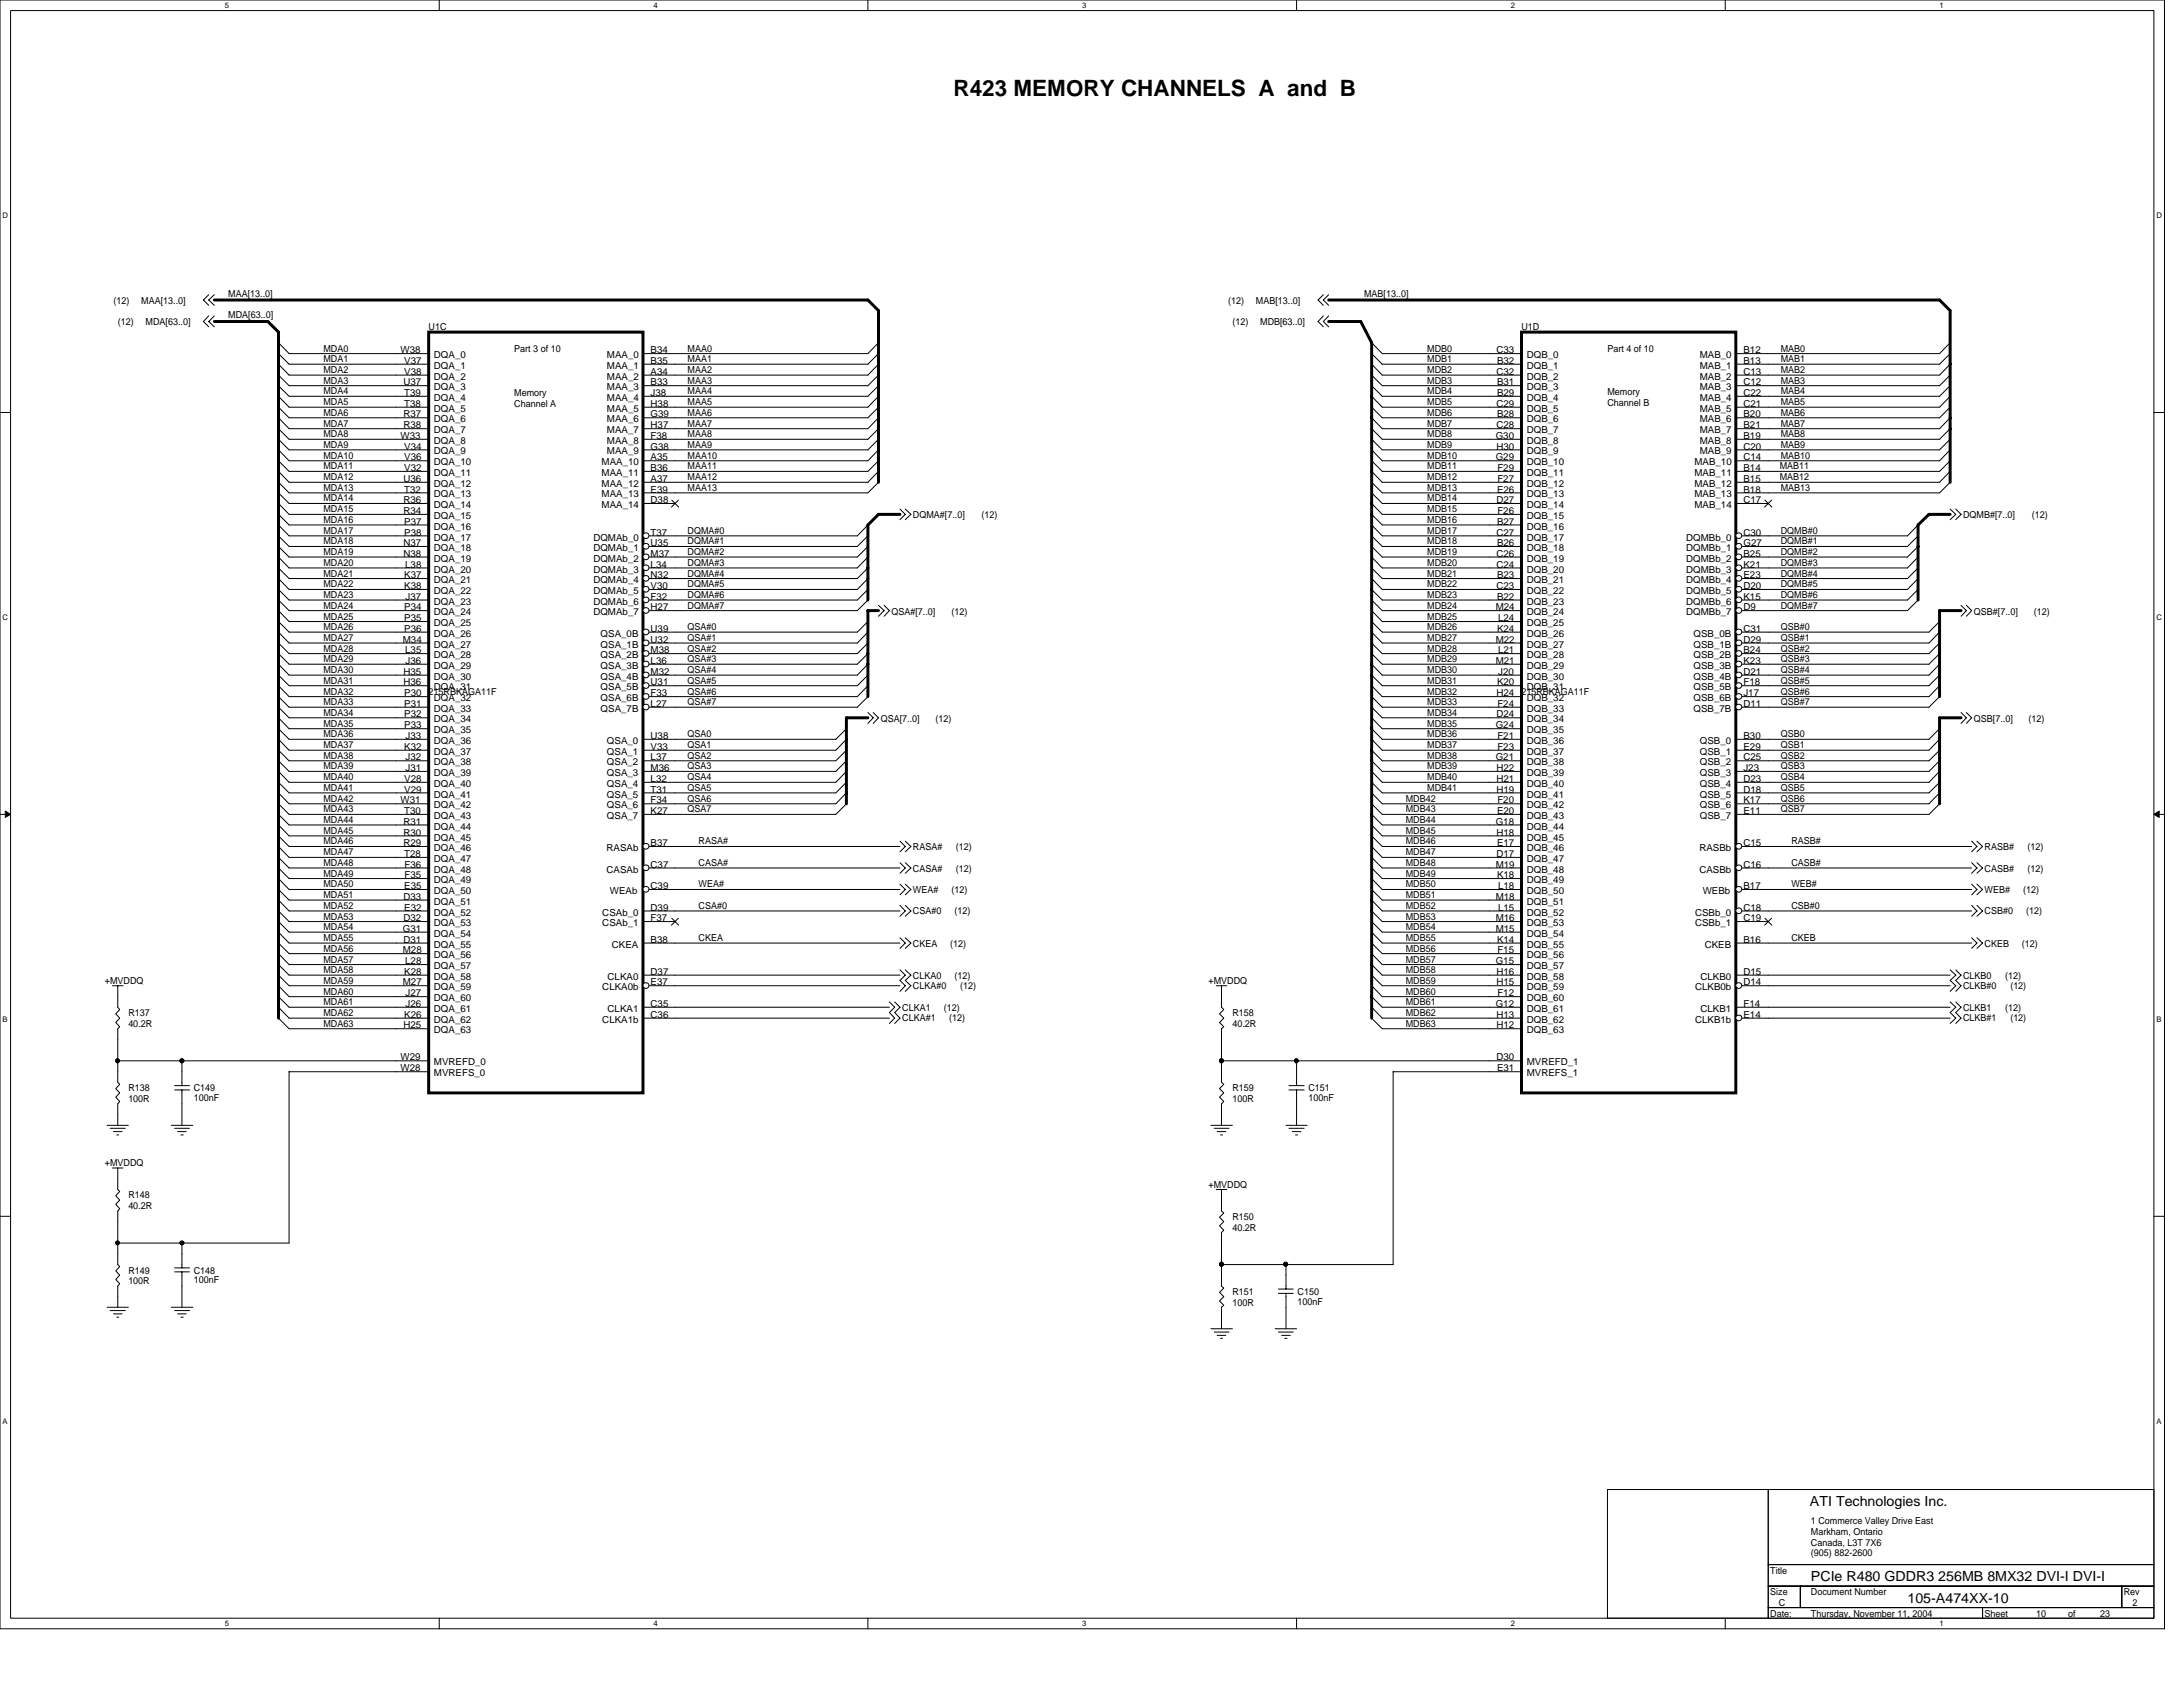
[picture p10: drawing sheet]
<svg xmlns="http://www.w3.org/2000/svg" width="279mm" height="216mm" viewBox="0 0 279 216" stroke-linecap="round" stroke-linejoin="round" font-family="sans-serif">
<defs><g id="words">
<text font-size="2.9" x="122" y="12.2">R423 MEMORY CHANNELS A and B</text>
<g font-size="1.8">
<text x="231.6" y="192.8">ATI Technologies Inc.</text>
<text x="231.8" y="202.4">PCIe R480 GDDR3 256MB 8MX32 DVI-I DVI-I</text>
<text x="244.1" y="205.1">105-A474XX-10</text>
</g>
<g font-size="1.2">
<text x="14.5" y="38.9">(12)</text>
<text x="15.1" y="41.6">(12)</text>
<text x="18.1" y="38.9">MAA[13..0]</text>
<text x="18.6" y="41.6">MDA[63..0]</text>
<text x="29.2" y="40.7">MDA[63..0]</text>
<text x="29.2" y="38">MAA[13..0]</text>
<text x="157.2" y="38.9">(12)</text>
<text x="157.7" y="41.6">(12)</text>
<text x="160.7" y="38.9">MAB[13..0]</text>
<text x="161.3" y="41.6">MDB[63..0]</text>
<text x="174.6" y="38">MAB[13..0]</text>
<text x="41.4" y="45">MDA0</text>
<text x="41.4" y="46.4">MDA1</text>
<text x="41.4" y="47.8">MDA2</text>
<text x="51.3" y="45.2">W38</text>
<text x="51.7" y="46.6">V37</text>
<text x="51.7" y="48">V38</text>
<text x="54.9" y="42.3">U1C</text>
<text x="55.5" y="45.8">DQA_0</text>
<text x="55.5" y="47.2">DQA_1</text>
<text x="65.8" y="45">Part 3 of 10</text>
<text x="77.7" y="47.2">MAA_1</text>
<text x="77.7" y="45.8">MAA_0</text>
<text x="83.3" y="46.6">B35</text>
<text x="83.3" y="48">A34</text>
<text x="83.3" y="45.2">B34</text>
<text x="88" y="47.8">MAA2</text>
<text x="88" y="46.4">MAA1</text>
<text x="88" y="45">MAA0</text>
<text x="182.7" y="46.4">MDB1</text>
<text x="182.7" y="47.8">MDB2</text>
<text x="182.7" y="45">MDB0</text>
<text x="191.5" y="45.2">C33</text>
<text x="191.5" y="48">C32</text>
<text x="191.6" y="46.6">B32</text>
<text x="194.7" y="42.3">U1D</text>
<text x="195.4" y="45.8">DQB_0</text>
<text x="195.4" y="47.2">DQB_1</text>
<text x="205.7" y="45">Part 4 of 10</text>
<text x="217.6" y="47.2">MAB_1</text>
<text x="217.6" y="45.8">MAB_0</text>
<text x="223.1" y="46.6">B13</text>
<text x="223.1" y="48">C13</text>
<text x="223.1" y="45.2">B12</text>
<text x="227.9" y="47.8">MAB2</text>
<text x="227.9" y="45">MAB0</text>
<text x="227.9" y="46.4">MAB1</text>
<text x="41.4" y="51.9">MDA5</text>
<text x="41.4" y="49.1">MDA3</text>
<text x="41.4" y="53.2">MDA6</text>
<text x="41.4" y="50.5">MDA4</text>
<text x="51.6" y="49.3">U37</text>
<text x="51.6" y="53.4">R37</text>
<text x="51.7" y="50.7">T39</text>
<text x="51.7" y="52.1">T38</text>
<text x="55.5" y="48.6">DQA_2</text>
<text x="55.5" y="50">DQA_3</text>
<text x="55.5" y="51.3">DQA_4</text>
<text x="55.5" y="52.7">DQA_5</text>
<text x="65.8" y="50.6">Memory</text>
<text x="65.8" y="52.1">Channel A</text>
<text x="77.7" y="48.6">MAA_2</text>
<text x="77.7" y="50">MAA_3</text>
<text x="77.7" y="51.3">MAA_4</text>
<text x="77.7" y="52.7">MAA_5</text>
<text x="83.3" y="49.3">B33</text>
<text x="83.3" y="50.7">J38</text>
<text x="83.3" y="52.1">H38</text>
<text x="83.3" y="53.4">G39</text>
<text x="88" y="51.9">MAA5</text>
<text x="88" y="49.1">MAA3</text>
<text x="88" y="53.2">MAA6</text>
<text x="88" y="50.5">MAA4</text>
<text x="182.7" y="53.2">MDB6</text>
<text x="182.7" y="51.9">MDB5</text>
<text x="182.7" y="49.1">MDB3</text>
<text x="182.7" y="50.5">MDB4</text>
<text x="191.5" y="52.1">C29</text>
<text x="191.6" y="49.3">B31</text>
<text x="191.6" y="50.7">B29</text>
<text x="191.6" y="53.4">B28</text>
<text x="195.4" y="48.6">DQB_2</text>
<text x="195.4" y="50">DQB_3</text>
<text x="195.4" y="51.3">DQB_4</text>
<text x="195.4" y="52.7">DQB_5</text>
<text x="205.7" y="50.5">Memory</text>
<text x="205.7" y="51.9">Channel B</text>
<text x="217.6" y="48.6">MAB_2</text>
<text x="217.6" y="50">MAB_3</text>
<text x="217.6" y="51.3">MAB_4</text>
<text x="217.6" y="52.7">MAB_5</text>
<text x="223.1" y="49.3">C12</text>
<text x="223.1" y="50.7">C22</text>
<text x="223.1" y="52.1">C21</text>
<text x="223.1" y="53.4">B20</text>
<text x="227.9" y="53.2">MAB6</text>
<text x="227.9" y="49.1">MAB3</text>
<text x="227.9" y="50.5">MAB4</text>
<text x="227.9" y="51.9">MAB5</text>
<text x="41.4" y="56">MDA8</text>
<text x="41.4" y="57.3">MDA9</text>
<text x="41.4" y="58.7">MDA10</text>
<text x="41.4" y="54.6">MDA7</text>
<text x="51.3" y="56.2">W33</text>
<text x="51.6" y="54.8">R38</text>
<text x="51.7" y="57.5">V34</text>
<text x="51.7" y="58.9">V36</text>
<text x="55.5" y="54.1">DQA_6</text>
<text x="55.5" y="55.5">DQA_7</text>
<text x="55.5" y="56.8">DQA_8</text>
<text x="55.5" y="58.2">DQA_9</text>
<text x="55.5" y="59.6">DQA_10</text>
<text x="77" y="59.6">MAA_10</text>
<text x="77.7" y="54.1">MAA_6</text>
<text x="77.7" y="55.5">MAA_7</text>
<text x="77.7" y="56.8">MAA_8</text>
<text x="77.7" y="58.2">MAA_9</text>
<text x="83.3" y="54.8">H37</text>
<text x="83.3" y="56.2">F38</text>
<text x="83.3" y="57.5">G38</text>
<text x="83.3" y="58.9">A35</text>
<text x="88" y="54.6">MAA7</text>
<text x="88" y="58.7">MAA10</text>
<text x="88" y="56">MAA8</text>
<text x="88" y="57.3">MAA9</text>
<text x="182.7" y="58.7">MDB10</text>
<text x="182.7" y="56">MDB8</text>
<text x="182.7" y="57.3">MDB9</text>
<text x="182.7" y="54.6">MDB7</text>
<text x="191.4" y="56.2">G30</text>
<text x="191.4" y="58.9">G29</text>
<text x="191.5" y="54.8">C28</text>
<text x="191.5" y="57.5">H30</text>
<text x="195.4" y="54.1">DQB_6</text>
<text x="195.4" y="55.5">DQB_7</text>
<text x="195.4" y="56.8">DQB_8</text>
<text x="195.4" y="58.2">DQB_9</text>
<text x="195.4" y="59.6">DQB_10</text>
<text x="216.9" y="59.6">MAB_10</text>
<text x="217.6" y="54.1">MAB_6</text>
<text x="217.6" y="55.5">MAB_7</text>
<text x="217.6" y="56.8">MAB_8</text>
<text x="217.6" y="58.2">MAB_9</text>
<text x="223.1" y="58.9">C14</text>
<text x="223.1" y="54.8">B21</text>
<text x="223.1" y="56.2">B19</text>
<text x="223.1" y="57.5">C20</text>
<text x="227.9" y="54.6">MAB7</text>
<text x="227.9" y="58.7">MAB10</text>
<text x="227.9" y="56">MAB8</text>
<text x="227.9" y="57.3">MAB9</text>
<text x="41.4" y="61.5">MDA12</text>
<text x="41.4" y="60.1">MDA11</text>
<text x="41.4" y="64.2">MDA14</text>
<text x="41.4" y="65.6">MDA15</text>
<text x="41.4" y="62.8">MDA13</text>
<text x="51.6" y="61.7">U36</text>
<text x="51.6" y="64.4">R36</text>
<text x="51.6" y="65.8">R34</text>
<text x="51.7" y="60.3">V32</text>
<text x="51.7" y="63">T32</text>
<text x="55.5" y="60.9">DQA_11</text>
<text x="55.5" y="62.3">DQA_12</text>
<text x="55.5" y="63.7">DQA_13</text>
<text x="55.5" y="65">DQA_14</text>
<text x="77" y="60.9">MAA_11</text>
<text x="77" y="62.3">MAA_12</text>
<text x="77" y="63.7">MAA_13</text>
<text x="77" y="65">MAA_14</text>
<text x="83.3" y="60.3">B36</text>
<text x="83.3" y="61.7">A37</text>
<text x="83.3" y="63">E39</text>
<text x="83.3" y="64.4">D38</text>
<text x="88" y="61.5">MAA12</text>
<text x="88" y="60.1">MAA11</text>
<text x="88" y="62.8">MAA13</text>
<text x="182.7" y="60.1">MDB11</text>
<text x="182.7" y="65.6">MDB15</text>
<text x="182.7" y="61.5">MDB12</text>
<text x="182.7" y="64.2">MDB14</text>
<text x="182.7" y="62.8">MDB13</text>
<text x="191.5" y="64.4">D27</text>
<text x="191.6" y="63">E26</text>
<text x="191.6" y="60.3">F29</text>
<text x="191.6" y="61.7">F27</text>
<text x="191.6" y="65.8">F26</text>
<text x="195.4" y="60.9">DQB_11</text>
<text x="195.4" y="62.3">DQB_12</text>
<text x="195.4" y="63.7">DQB_13</text>
<text x="195.4" y="65">DQB_14</text>
<text x="216.9" y="60.9">MAB_11</text>
<text x="216.9" y="62.3">MAB_12</text>
<text x="216.9" y="63.7">MAB_13</text>
<text x="216.9" y="65">MAB_14</text>
<text x="223.1" y="60.3">B14</text>
<text x="223.1" y="61.7">B15</text>
<text x="223.1" y="63">B18</text>
<text x="223.1" y="64.4">C17</text>
<text x="227.8" y="61.5">MAB12</text>
<text x="227.8" y="60.1">MAB11</text>
<text x="227.9" y="62.8">MAB13</text>
<text x="41.4" y="68.3">MDA17</text>
<text x="41.4" y="71">MDA19</text>
<text x="41.4" y="66.9">MDA16</text>
<text x="41.4" y="69.7">MDA18</text>
<text x="51.6" y="69.9">N37</text>
<text x="51.6" y="71.2">N38</text>
<text x="51.7" y="67.1">P37</text>
<text x="51.7" y="68.5">P38</text>
<text x="55.5" y="66.4">DQA_15</text>
<text x="55.5" y="67.8">DQA_16</text>
<text x="55.5" y="69.2">DQA_17</text>
<text x="55.5" y="70.5">DQA_18</text>
<text x="55.5" y="71.9">DQA_19</text>
<text x="75.9" y="69.2">DQMAb_0</text>
<text x="75.9" y="70.5">DQMAb_1</text>
<text x="75.9" y="71.9">DQMAb_2</text>
<text x="83.3" y="68.5">T37</text>
<text x="83.3" y="69.9">U35</text>
<text x="83.3" y="71.2">M37</text>
<text x="88" y="69.7">DQMA#1</text>
<text x="88" y="68.3">DQMA#0</text>
<text x="88" y="71">DQMA#2</text>
<text x="116.8" y="66.3">DQMA#[7..0]</text>
<text x="125.6" y="66.3">(12)</text>
<text x="182.7" y="66.9">MDB16</text>
<text x="182.7" y="69.7">MDB18</text>
<text x="182.7" y="68.3">MDB17</text>
<text x="182.7" y="71">MDB19</text>
<text x="191.5" y="68.5">C27</text>
<text x="191.5" y="71.2">C26</text>
<text x="191.6" y="67.1">B27</text>
<text x="191.6" y="69.9">B26</text>
<text x="195.4" y="66.4">DQB_15</text>
<text x="195.4" y="67.8">DQB_16</text>
<text x="195.4" y="69.2">DQB_17</text>
<text x="195.4" y="70.5">DQB_18</text>
<text x="195.4" y="71.9">DQB_19</text>
<text x="215.8" y="69.2">DQMBb_0</text>
<text x="215.8" y="70.5">DQMBb_1</text>
<text x="215.8" y="71.9">DQMBb_2</text>
<text x="223.1" y="68.5">C30</text>
<text x="223.1" y="69.9">G27</text>
<text x="223.1" y="71.2">B25</text>
<text x="227.9" y="71">DQMB#2</text>
<text x="227.9" y="68.3">DQMB#0</text>
<text x="227.9" y="69.7">DQMB#1</text>
<text x="251.2" y="66.3">DQMB#[7..0]</text>
<text x="260.1" y="66.3">(12)</text>
<text x="41.4" y="73.8">MDA21</text>
<text x="41.4" y="72.4">MDA20</text>
<text x="41.4" y="75.2">MDA22</text>
<text x="41.4" y="77.9">MDA24</text>
<text x="41.4" y="76.5">MDA23</text>
<text x="51.7" y="74">K37</text>
<text x="51.7" y="75.4">K38</text>
<text x="51.9" y="72.6">L38</text>
<text x="51.9" y="76.8">J37</text>
<text x="55.5" y="73.3">DQA_20</text>
<text x="55.5" y="74.6">DQA_21</text>
<text x="55.5" y="76">DQA_22</text>
<text x="55.5" y="77.4">DQA_23</text>
<text x="75.9" y="73.3">DQMAb_3</text>
<text x="75.9" y="74.6">DQMAb_4</text>
<text x="75.9" y="76">DQMAb_5</text>
<text x="75.9" y="77.4">DQMAb_6</text>
<text x="83.3" y="72.6">L34</text>
<text x="83.3" y="74">N32</text>
<text x="83.3" y="75.4">V30</text>
<text x="83.3" y="76.8">F32</text>
<text x="88" y="72.4">DQMA#3</text>
<text x="88" y="76.5">DQMA#6</text>
<text x="88" y="73.8">DQMA#4</text>
<text x="88" y="77.9">DQMA#7</text>
<text x="88" y="75.2">DQMA#5</text>
<text x="182.7" y="76.5">MDB23</text>
<text x="182.7" y="73.8">MDB21</text>
<text x="182.7" y="75.2">MDB22</text>
<text x="182.7" y="77.9">MDB24</text>
<text x="182.7" y="72.4">MDB20</text>
<text x="191.5" y="72.6">C24</text>
<text x="191.5" y="75.4">C23</text>
<text x="191.6" y="74">B23</text>
<text x="191.6" y="76.8">B22</text>
<text x="195.4" y="73.3">DQB_20</text>
<text x="195.4" y="74.6">DQB_21</text>
<text x="195.4" y="76">DQB_22</text>
<text x="195.4" y="77.4">DQB_23</text>
<text x="215.8" y="73.3">DQMBb_3</text>
<text x="215.8" y="74.6">DQMBb_4</text>
<text x="215.8" y="76">DQMBb_5</text>
<text x="215.8" y="77.4">DQMBb_6</text>
<text x="223.1" y="72.6">K21</text>
<text x="223.1" y="74">E23</text>
<text x="223.1" y="75.4">D20</text>
<text x="223.1" y="76.8">K15</text>
<text x="227.9" y="77.9">DQMB#7</text>
<text x="227.9" y="76.5">DQMB#6</text>
<text x="227.9" y="75.2">DQMB#5</text>
<text x="227.9" y="72.4">DQMB#3</text>
<text x="227.9" y="73.8">DQMB#4</text>
<text x="41.4" y="80.6">MDA26</text>
<text x="41.4" y="83.4">MDA28</text>
<text x="41.4" y="79.3">MDA25</text>
<text x="41.4" y="82">MDA27</text>
<text x="51.6" y="82.3">M34</text>
<text x="51.7" y="78.1">P34</text>
<text x="51.7" y="79.5">P35</text>
<text x="51.7" y="80.9">P36</text>
<text x="51.9" y="83.6">L35</text>
<text x="55.5" y="78.7">DQA_24</text>
<text x="55.5" y="80.1">DQA_25</text>
<text x="55.5" y="81.5">DQA_26</text>
<text x="55.5" y="82.9">DQA_27</text>
<text x="75.9" y="78.7">DQMAb_7</text>
<text x="76.9" y="81.5">QSA_0B</text>
<text x="76.9" y="82.9">QSA_1B</text>
<text x="83.3" y="80.9">U39</text>
<text x="83.3" y="82.3">U32</text>
<text x="83.3" y="83.6">M38</text>
<text x="83.3" y="78.1">H27</text>
<text x="88" y="80.6">QSA#0</text>
<text x="88" y="82">QSA#1</text>
<text x="88" y="83.4">QSA#2</text>
<text x="114.1" y="78.7">QSA#[7..0]</text>
<text x="121.8" y="78.7">(12)</text>
<text x="182.7" y="79.3">MDB25</text>
<text x="182.7" y="82">MDB27</text>
<text x="182.7" y="80.6">MDB26</text>
<text x="182.7" y="83.4">MDB28</text>
<text x="191.4" y="78.1">M24</text>
<text x="191.4" y="82.3">M22</text>
<text x="191.6" y="80.9">K24</text>
<text x="191.7" y="79.5">L24</text>
<text x="191.7" y="83.6">L21</text>
<text x="195.4" y="78.7">DQB_24</text>
<text x="195.4" y="80.1">DQB_25</text>
<text x="195.4" y="81.5">DQB_26</text>
<text x="195.4" y="82.9">DQB_27</text>
<text x="215.8" y="78.7">DQMBb_7</text>
<text x="216.7" y="81.5">QSB_0B</text>
<text x="216.7" y="82.9">QSB_1B</text>
<text x="223.1" y="80.9">C31</text>
<text x="223.1" y="82.3">D29</text>
<text x="223.1" y="83.6">B24</text>
<text x="223.1" y="78.1">D9</text>
<text x="227.9" y="80.6">QSB#0</text>
<text x="227.9" y="82">QSB#1</text>
<text x="227.9" y="83.4">QSB#2</text>
<text x="252.6" y="78.7">QSB#[7..0]</text>
<text x="260.3" y="78.7">(12)</text>
<text x="41.4" y="84.8">MDA29</text>
<text x="41.4" y="86.1">MDA30</text>
<text x="41.4" y="87.5">MDA31</text>
<text x="41.4" y="88.9">MDA32</text>
<text x="51.6" y="86.4">H35</text>
<text x="51.6" y="87.7">H36</text>
<text x="51.7" y="89.1">P30</text>
<text x="51.9" y="85">J36</text>
<text x="54.9" y="88.9">215RBKAGA11F</text>
<text x="55.5" y="84.2">DQA_28</text>
<text x="55.5" y="85.6">DQA_29</text>
<text x="55.5" y="87">DQA_30</text>
<text x="55.5" y="88.3">DQA_31</text>
<text x="55.5" y="89.7">DQA_32</text>
<text x="76.9" y="84.2">QSA_2B</text>
<text x="76.9" y="85.6">QSA_3B</text>
<text x="76.9" y="87">QSA_4B</text>
<text x="76.9" y="88.3">QSA_5B</text>
<text x="76.9" y="89.7">QSA_6B</text>
<text x="83.3" y="85">L36</text>
<text x="83.3" y="86.4">M32</text>
<text x="83.3" y="87.7">U31</text>
<text x="83.3" y="89.1">F33</text>
<text x="88" y="86.1">QSA#4</text>
<text x="88" y="87.5">QSA#5</text>
<text x="88" y="88.9">QSA#6</text>
<text x="88" y="84.8">QSA#3</text>
<text x="182.7" y="84.8">MDB29</text>
<text x="182.7" y="87.5">MDB31</text>
<text x="182.7" y="88.9">MDB32</text>
<text x="182.7" y="86.1">MDB30</text>
<text x="191.4" y="85">M21</text>
<text x="191.5" y="89.1">H24</text>
<text x="191.6" y="87.7">K20</text>
<text x="191.8" y="86.4">J20</text>
<text x="194.7" y="88.9">215RBKAGA11F</text>
<text x="195.4" y="84.2">DQB_28</text>
<text x="195.4" y="85.6">DQB_29</text>
<text x="195.4" y="87">DQB_30</text>
<text x="195.4" y="88.3">DQB_31</text>
<text x="195.4" y="89.7">DQB_32</text>
<text x="216.7" y="84.2">QSB_2B</text>
<text x="216.7" y="85.6">QSB_3B</text>
<text x="216.7" y="87">QSB_4B</text>
<text x="216.7" y="88.3">QSB_5B</text>
<text x="216.7" y="89.7">QSB_6B</text>
<text x="223.1" y="85">K23</text>
<text x="223.1" y="86.4">D21</text>
<text x="223.1" y="87.7">F18</text>
<text x="223.1" y="89.1">J17</text>
<text x="227.9" y="84.8">QSB#3</text>
<text x="227.9" y="86.1">QSB#4</text>
<text x="227.9" y="87.5">QSB#5</text>
<text x="227.9" y="88.9">QSB#6</text>
<text x="41.4" y="93">MDA35</text>
<text x="41.4" y="94.4">MDA36</text>
<text x="41.4" y="90.3">MDA33</text>
<text x="41.4" y="95.8">MDA37</text>
<text x="41.4" y="91.6">MDA34</text>
<text x="51.7" y="90.5">P31</text>
<text x="51.7" y="91.8">P32</text>
<text x="51.7" y="93.2">P33</text>
<text x="51.7" y="96">K32</text>
<text x="51.9" y="94.6">J33</text>
<text x="55.5" y="91.1">DQA_33</text>
<text x="55.5" y="92.5">DQA_34</text>
<text x="55.5" y="93.9">DQA_35</text>
<text x="55.5" y="95.2">DQA_36</text>
<text x="76.9" y="91.1">QSA_7B</text>
<text x="77.7" y="95.2">QSA_0</text>
<text x="83.3" y="96">V33</text>
<text x="83.3" y="90.5">L27</text>
<text x="83.3" y="94.6">U38</text>
<text x="88" y="94.4">QSA0</text>
<text x="88" y="95.8">QSA1</text>
<text x="88" y="90.3">QSA#7</text>
<text x="112.7" y="92.5">QSA[7..0]</text>
<text x="119.7" y="92.5">(12)</text>
<text x="182.7" y="93">MDB35</text>
<text x="182.7" y="95.8">MDB37</text>
<text x="182.7" y="94.4">MDB36</text>
<text x="182.7" y="91.6">MDB34</text>
<text x="182.7" y="90.3">MDB33</text>
<text x="191.4" y="93.2">G24</text>
<text x="191.5" y="91.8">D24</text>
<text x="191.6" y="90.5">F24</text>
<text x="191.6" y="94.6">F21</text>
<text x="191.6" y="96">F23</text>
<text x="195.4" y="91.1">DQB_33</text>
<text x="195.4" y="92.5">DQB_34</text>
<text x="195.4" y="93.9">DQB_35</text>
<text x="195.4" y="95.2">DQB_36</text>
<text x="216.7" y="91.1">QSB_7B</text>
<text x="217.6" y="95.2">QSB_0</text>
<text x="223.1" y="94.6">B30</text>
<text x="223.1" y="96">E29</text>
<text x="223.1" y="90.5">D11</text>
<text x="227.9" y="94.4">QSB0</text>
<text x="227.9" y="95.8">QSB1</text>
<text x="227.9" y="90.3">QSB#7</text>
<text x="252.6" y="92.5">QSB[7..0]</text>
<text x="259.6" y="92.5">(12)</text>
<text x="41.4" y="98.5">MDA39</text>
<text x="41.4" y="97.1">MDA38</text>
<text x="41.4" y="101.2">MDA41</text>
<text x="41.4" y="99.9">MDA40</text>
<text x="51.7" y="100.1">V28</text>
<text x="51.7" y="101.4">V29</text>
<text x="51.9" y="97.3">J32</text>
<text x="51.9" y="98.7">J31</text>
<text x="55.5" y="96.6">DQA_37</text>
<text x="55.5" y="98">DQA_38</text>
<text x="55.5" y="99.3">DQA_39</text>
<text x="55.5" y="100.7">DQA_40</text>
<text x="77.7" y="96.6">QSA_1</text>
<text x="77.7" y="98">QSA_2</text>
<text x="77.7" y="99.3">QSA_3</text>
<text x="77.7" y="100.7">QSA_4</text>
<text x="83.3" y="97.3">L37</text>
<text x="83.3" y="98.7">M36</text>
<text x="83.3" y="100.1">L32</text>
<text x="83.3" y="101.4">T31</text>
<text x="88" y="97.1">QSA2</text>
<text x="88" y="98.5">QSA3</text>
<text x="88" y="99.9">QSA4</text>
<text x="88" y="101.2">QSA5</text>
<text x="182.7" y="97.1">MDB38</text>
<text x="182.7" y="101.2">MDB41</text>
<text x="182.7" y="98.5">MDB39</text>
<text x="182.7" y="99.9">MDB40</text>
<text x="191.4" y="97.3">G21</text>
<text x="191.5" y="98.7">H22</text>
<text x="191.5" y="100.1">H21</text>
<text x="191.5" y="101.4">H19</text>
<text x="195.4" y="96.6">DQB_37</text>
<text x="195.4" y="98">DQB_38</text>
<text x="195.4" y="99.3">DQB_39</text>
<text x="195.4" y="100.7">DQB_40</text>
<text x="217.6" y="96.6">QSB_1</text>
<text x="217.6" y="98">QSB_2</text>
<text x="217.6" y="99.3">QSB_3</text>
<text x="217.6" y="100.7">QSB_4</text>
<text x="223.1" y="97.3">C25</text>
<text x="223.1" y="98.7">J23</text>
<text x="223.1" y="100.1">D23</text>
<text x="223.1" y="101.4">D18</text>
<text x="227.9" y="97.1">QSB2</text>
<text x="227.9" y="98.5">QSB3</text>
<text x="227.9" y="99.9">QSB4</text>
<text x="227.9" y="101.2">QSB5</text>
<text x="41.4" y="104">MDA43</text>
<text x="41.4" y="102.6">MDA42</text>
<text x="41.4" y="105.3">MDA44</text>
<text x="41.4" y="106.7">MDA45</text>
<text x="51.3" y="102.8">W31</text>
<text x="51.6" y="105.5">R31</text>
<text x="51.6" y="106.9">R30</text>
<text x="51.7" y="104.2">T30</text>
<text x="55.5" y="102.1">DQA_41</text>
<text x="55.5" y="103.5">DQA_42</text>
<text x="55.5" y="104.8">DQA_43</text>
<text x="55.5" y="106.2">DQA_44</text>
<text x="55.5" y="107.6">DQA_45</text>
<text x="77.7" y="102.1">QSA_5</text>
<text x="77.7" y="103.5">QSA_6</text>
<text x="77.7" y="104.8">QSA_7</text>
<text x="83.3" y="102.8">F34</text>
<text x="83.3" y="104.2">K27</text>
<text x="88" y="102.6">QSA6</text>
<text x="88" y="104">QSA7</text>
<text x="179.9" y="105.3">MDB44</text>
<text x="179.9" y="106.7">MDB45</text>
<text x="179.9" y="104">MDB43</text>
<text x="179.9" y="102.6">MDB42</text>
<text x="191.4" y="105.5">G18</text>
<text x="191.5" y="106.9">H18</text>
<text x="191.6" y="104.2">E20</text>
<text x="191.6" y="102.8">F20</text>
<text x="195.4" y="102.1">DQB_41</text>
<text x="195.4" y="103.5">DQB_42</text>
<text x="195.4" y="104.8">DQB_43</text>
<text x="195.4" y="106.2">DQB_44</text>
<text x="195.4" y="107.6">DQB_45</text>
<text x="217.6" y="102.1">QSB_5</text>
<text x="217.6" y="103.5">QSB_6</text>
<text x="217.6" y="104.8">QSB_7</text>
<text x="223.1" y="102.8">K17</text>
<text x="223.1" y="104.2">E11</text>
<text x="227.9" y="102.6">QSB6</text>
<text x="227.9" y="104">QSB7</text>
<text x="41.4" y="109.5">MDA47</text>
<text x="41.4" y="108.1">MDA46</text>
<text x="41.4" y="113.6">MDA50</text>
<text x="41.4" y="112.2">MDA49</text>
<text x="41.4" y="110.8">MDA48</text>
<text x="51.6" y="108.3">R29</text>
<text x="51.7" y="109.7">T28</text>
<text x="51.7" y="113.8">E35</text>
<text x="51.8" y="111">F36</text>
<text x="51.8" y="112.4">F35</text>
<text x="55.5" y="108.9">DQA_46</text>
<text x="55.5" y="110.3">DQA_47</text>
<text x="55.5" y="111.7">DQA_48</text>
<text x="55.5" y="113">DQA_49</text>
<text x="77.6" y="108.9">RASAb</text>
<text x="77.6" y="111.7">CASAb</text>
<text x="83.3" y="113.8">C39</text>
<text x="83.3" y="108.3">B37</text>
<text x="83.3" y="111">C37</text>
<text x="89.4" y="110.8">CASA#</text>
<text x="89.4" y="108.1">RASA#</text>
<text x="89.4" y="113.6">WEA#</text>
<text x="116.8" y="111.5">CASA#</text>
<text x="116.8" y="108.8">RASA#</text>
<text x="122.3" y="111.5">(12)</text>
<text x="122.3" y="108.8">(12)</text>
<text x="179.9" y="113.6">MDB50</text>
<text x="179.9" y="108.1">MDB46</text>
<text x="179.9" y="110.8">MDB48</text>
<text x="179.9" y="112.2">MDB49</text>
<text x="179.9" y="109.5">MDB47</text>
<text x="191.4" y="111">M19</text>
<text x="191.5" y="109.7">D17</text>
<text x="191.6" y="108.3">E17</text>
<text x="191.6" y="112.4">K18</text>
<text x="191.7" y="113.8">L18</text>
<text x="195.4" y="108.9">DQB_46</text>
<text x="195.4" y="110.3">DQB_47</text>
<text x="195.4" y="111.7">DQB_48</text>
<text x="195.4" y="113">DQB_49</text>
<text x="217.5" y="108.9">RASBb</text>
<text x="217.5" y="111.7">CASBb</text>
<text x="223.1" y="113.8">B17</text>
<text x="223.1" y="108.3">C15</text>
<text x="223.1" y="111">C16</text>
<text x="229.3" y="108.1">RASB#</text>
<text x="229.3" y="110.8">CASB#</text>
<text x="229.3" y="113.6">WEB#</text>
<text x="254" y="111.5">CASB#</text>
<text x="254" y="108.8">RASB#</text>
<text x="259.5" y="111.5">(12)</text>
<text x="259.5" y="108.8">(12)</text>
<text x="41.4" y="119">MDA54</text>
<text x="41.4" y="117.7">MDA53</text>
<text x="41.4" y="116.3">MDA52</text>
<text x="41.4" y="114.9">MDA51</text>
<text x="51.6" y="119.3">G31</text>
<text x="51.6" y="115.1">D33</text>
<text x="51.6" y="117.9">D32</text>
<text x="51.7" y="116.5">E32</text>
<text x="55.5" y="114.4">DQA_50</text>
<text x="55.5" y="115.8">DQA_51</text>
<text x="55.5" y="117.2">DQA_52</text>
<text x="55.5" y="118.5">DQA_53</text>
<text x="55.5" y="119.9">DQA_54</text>
<text x="77.1" y="117.2">CSAb_0</text>
<text x="77.1" y="118.5">CSAb_1</text>
<text x="78.1" y="114.4">WEAb</text>
<text x="83.3" y="116.5">D39</text>
<text x="83.3" y="117.9">F37</text>
<text x="89.4" y="116.3">CSA#0</text>
<text x="116.8" y="114.3">WEA#</text>
<text x="116.8" y="117">CSA#0</text>
<text x="121.8" y="114.3">(12)</text>
<text x="122.2" y="117">(12)</text>
<text x="179.9" y="116.3">MDB52</text>
<text x="179.9" y="119">MDB54</text>
<text x="179.9" y="117.7">MDB53</text>
<text x="179.9" y="114.9">MDB51</text>
<text x="191.4" y="115.1">M18</text>
<text x="191.4" y="117.9">M16</text>
<text x="191.4" y="119.3">M15</text>
<text x="191.7" y="116.5">L15</text>
<text x="195.4" y="114.4">DQB_50</text>
<text x="195.4" y="115.8">DQB_51</text>
<text x="195.4" y="117.2">DQB_52</text>
<text x="195.4" y="118.5">DQB_53</text>
<text x="195.4" y="119.9">DQB_54</text>
<text x="217" y="117.2">CSBb_0</text>
<text x="217" y="118.5">CSBb_1</text>
<text x="217.9" y="114.4">WEBb</text>
<text x="223.1" y="116.5">C18</text>
<text x="223.1" y="117.9">C19</text>
<text x="229.3" y="116.3">CSB#0</text>
<text x="254" y="117">CSB#0</text>
<text x="254" y="114.3">WEB#</text>
<text x="259" y="114.3">(12)</text>
<text x="259.3" y="117">(12)</text>
<text x="13.4" y="125.9">+MVDDQ</text>
<text x="41.4" y="120.4">MDA55</text>
<text x="41.4" y="123.2">MDA57</text>
<text x="41.4" y="125.9">MDA59</text>
<text x="41.4" y="121.8">MDA56</text>
<text x="41.4" y="124.5">MDA58</text>
<text x="51.6" y="122">M28</text>
<text x="51.6" y="120.7">D31</text>
<text x="51.7" y="124.8">K28</text>
<text x="51.9" y="123.4">L28</text>
<text x="55.5" y="121.3">DQA_55</text>
<text x="55.5" y="122.6">DQA_56</text>
<text x="55.5" y="124">DQA_57</text>
<text x="55.5" y="125.4">DQA_58</text>
<text x="77.8" y="125.4">CLKA0</text>
<text x="78.3" y="121.3">CKEA</text>
<text x="83.3" y="124.8">D37</text>
<text x="83.3" y="120.7">B38</text>
<text x="89.4" y="120.4">CKEA</text>
<text x="116.8" y="125.3">CLKA0</text>
<text x="116.8" y="121.2">CKEA</text>
<text x="121.6" y="121.2">(12)</text>
<text x="122.2" y="125.3">(12)</text>
<text x="154.7" y="125.9">+MVDDQ</text>
<text x="179.9" y="123.2">MDB57</text>
<text x="179.9" y="124.5">MDB58</text>
<text x="179.9" y="120.4">MDB55</text>
<text x="179.9" y="125.9">MDB59</text>
<text x="179.9" y="121.8">MDB56</text>
<text x="191.4" y="123.4">G15</text>
<text x="191.5" y="124.8">H16</text>
<text x="191.6" y="120.7">K14</text>
<text x="191.6" y="122">F15</text>
<text x="195.4" y="121.3">DQB_55</text>
<text x="195.4" y="122.6">DQB_56</text>
<text x="195.4" y="124">DQB_57</text>
<text x="195.4" y="125.4">DQB_58</text>
<text x="217.6" y="125.4">CLKB0</text>
<text x="218.2" y="121.3">CKEB</text>
<text x="223.1" y="124.8">D15</text>
<text x="223.1" y="120.7">B16</text>
<text x="229.3" y="120.4">CKEB</text>
<text x="251.2" y="125.3">CLKB0</text>
<text x="254" y="121.2">CKEB</text>
<text x="256.6" y="125.3">(12)</text>
<text x="258.8" y="121.2">(12)</text>
<text x="16.4" y="130">R137</text>
<text x="16.4" y="131.4">40.2R</text>
<text x="41.4" y="128.7">MDA61</text>
<text x="41.4" y="127.3">MDA60</text>
<text x="41.4" y="131.4">MDA63</text>
<text x="41.4" y="130">MDA62</text>
<text x="51.6" y="126.1">M27</text>
<text x="51.6" y="131.6">H25</text>
<text x="51.7" y="130.3">K26</text>
<text x="51.9" y="127.5">J27</text>
<text x="51.9" y="128.9">J26</text>
<text x="55.5" y="126.7">DQA_59</text>
<text x="55.5" y="128.1">DQA_60</text>
<text x="55.5" y="129.5">DQA_61</text>
<text x="55.5" y="130.9">DQA_62</text>
<text x="77.1" y="126.7">CLKA0b</text>
<text x="77.1" y="130.9">CLKA1b</text>
<text x="77.8" y="129.5">CLKA1</text>
<text x="83.3" y="126.1">E37</text>
<text x="83.3" y="128.9">C35</text>
<text x="83.3" y="130.3">C36</text>
<text x="115.5" y="130.7">CLKA#1</text>
<text x="115.5" y="129.4">CLKA1</text>
<text x="116.8" y="126.6">CLKA#0</text>
<text x="120.8" y="129.4">(12)</text>
<text x="121.5" y="130.7">(12)</text>
<text x="122.9" y="126.6">(12)</text>
<text x="157.7" y="130">R158</text>
<text x="157.7" y="131.4">40.2R</text>
<text x="179.9" y="131.4">MDB63</text>
<text x="179.9" y="127.3">MDB60</text>
<text x="179.9" y="130">MDB62</text>
<text x="179.9" y="128.7">MDB61</text>
<text x="191.4" y="128.9">G12</text>
<text x="191.5" y="126.1">H15</text>
<text x="191.5" y="130.3">H13</text>
<text x="191.5" y="131.6">H12</text>
<text x="191.6" y="127.5">F12</text>
<text x="195.4" y="126.7">DQB_59</text>
<text x="195.4" y="128.1">DQB_60</text>
<text x="195.4" y="129.5">DQB_61</text>
<text x="195.4" y="130.9">DQB_62</text>
<text x="217" y="130.9">CLKB1b</text>
<text x="217" y="126.7">CLKB0b</text>
<text x="217.6" y="129.5">CLKB1</text>
<text x="223.1" y="130.3">E14</text>
<text x="223.1" y="126.1">D14</text>
<text x="223.1" y="128.9">F14</text>
<text x="251.2" y="129.4">CLKB1</text>
<text x="251.2" y="130.7">CLKB#1</text>
<text x="251.2" y="126.6">CLKB#0</text>
<text x="256.6" y="129.4">(12)</text>
<text x="257.3" y="130.7">(12)</text>
<text x="257.3" y="126.6">(12)</text>
<text x="51.3" y="135.7">W29</text>
<text x="51.3" y="137.1">W28</text>
<text x="55.5" y="132.2">DQA_63</text>
<text x="55.5" y="136.4">MVREFD_0</text>
<text x="55.5" y="137.8">MVREFS_0</text>
<text x="191.5" y="135.7">D30</text>
<text x="191.6" y="137.1">E31</text>
<text x="195.4" y="132.2">DQB_63</text>
<text x="195.4" y="136.4">MVREFD_1</text>
<text x="195.4" y="137.8">MVREFS_1</text>
<text x="16.4" y="139.7">R138</text>
<text x="16.4" y="141">100R</text>
<text x="24.8" y="139.7">C149</text>
<text x="24.8" y="140.9">100nF</text>
<text x="157.7" y="139.7">R159</text>
<text x="157.7" y="141">100R</text>
<text x="167.5" y="139.7">C151</text>
<text x="167.5" y="140.9">100nF</text>
<text x="13.4" y="149.3">+MVDDQ</text>
<text x="16.4" y="153.4">R148</text>
<text x="16.4" y="154.7">40.2R</text>
<text x="154.7" y="152">+MVDDQ</text>
<text x="157.7" y="156.1">R150</text>
<text x="157.7" y="157.5">40.2R</text>
<text x="16.4" y="163">R149</text>
<text x="16.4" y="164.3">100R</text>
<text x="24.8" y="163">C148</text>
<text x="24.8" y="164.2">100nF</text>
<text x="157.7" y="165.7">R151</text>
<text x="157.7" y="167.1">100R</text>
<text x="166.1" y="165.7">C150</text>
<text x="166.1" y="167">100nF</text>
<text x="231.8" y="195.1">1 Commerce Valley Drive East</text>
<text x="231.8" y="196.4">Markham, Ontario</text>
<text x="231.8" y="197.8">Canada, L3T 7X6</text>
<text x="226.6" y="201.4">Title</text>
<text x="231.8" y="199.2">(905) 882-2600</text>
<text x="226.6" y="204.1">Size</text>
<text x="226.6" y="206.9">Date:</text>
<text x="227.7" y="205.5">C</text>
<text x="231.8" y="204.1">Document Number</text>
<text x="231.8" y="206.9">Thursday, November 11, 2004</text>
<text x="254" y="206.9">Sheet</text>
<text x="260.6" y="206.9">10</text>
<text x="264.7" y="206.9">of</text>
<text x="268.8" y="206.9">23</text>
<text x="271.8" y="204.1">Rev</text>
<text x="272.9" y="205.5">2</text>
</g>
<g font-size="1">
<text x="28.8" y="1">5</text>
<text x="83.7" y="1">4</text>
<text x="138.5" y="1">3</text>
<text x="193.4" y="1">2</text>
<text x="248.2" y="1">1</text>
<text x=".3" y="27.9">D</text>
<text x="276" y="27.9">D</text>
<text x=".3" y="79.4">C</text>
<text x="276" y="79.4">C</text>
<text x=".3" y="130.8">B</text>
<text x="276" y="130.8">B</text>
<text x=".3" y="182.2">A</text>
<text x="276" y="182.2">A</text>
<text x="28.8" y="208.1">5</text>
<text x="83.7" y="208.1">4</text>
<text x="138.5" y="208.1">3</text>
<text x="193.4" y="208.1">2</text>
<text x="248.2" y="208.1">1</text>
</g>
</g></defs>
<path d="M0 0h277v208.4h-277zM1.4 1.4h274.3v205.7h-274.3z" fill="none" stroke="#000" stroke-width=".13"/>
<g fill="#fff">
<path d="M28.8 .1h.5v1.1h-.5z"/>
<path d="M28.8 207.2h.5v1.1h-.5z"/>
</g>
<path d="M56.2 0v1.4M56.2 207.1v1.3" fill="none" stroke="#000" stroke-width=".13"/>
<g fill="#fff">
<path d="M83.7 .1h.5v1.1h-.5z"/>
<path d="M83.7 207.2h.5v1.1h-.5z"/>
</g>
<path d="M111.1 0v1.4M111.1 207.1v1.3" fill="none" stroke="#000" stroke-width=".13"/>
<g fill="#fff">
<path d="M138.5 .1h.6v1.1h-.6z"/>
<path d="M138.5 207.2h.6v1.1h-.6z"/>
</g>
<path d="M165.9 0v1.4M165.9 207.1v1.3" fill="none" stroke="#000" stroke-width=".13"/>
<g fill="#fff">
<path d="M193.4 .1h.5v1.1h-.5z"/>
<path d="M193.4 207.2h.5v1.1h-.5z"/>
</g>
<path d="M220.8 0v1.4M220.8 207.1v1.3" fill="none" stroke="#000" stroke-width=".13"/>
<g fill="#fff">
<path d="M248.2 .1h.6v1.1h-.6z"/>
<path d="M248.2 207.2h.6v1.1h-.6z"/>
<path d="M.3 27.1h.8v1.1h-.8z"/>
<path d="M276 27.1h.7v1.1h-.7z"/>
<path d="M.3 78.5h.8v1.1h-.8z"/>
<path d="M276 78.5h.7v1.1h-.7z"/>
</g>
<path d="M0 52.8h1.4M275.7 52.8h1.3" fill="none" stroke="#000" stroke-width=".13"/>
<g fill="#fff">
<path d="M.3 129.9h.7v1.1h-.7z"/>
<path d="M276 129.9h.6v1.1h-.6z"/>
</g>
<path d="M0 104.2h1.4M275.7 104.2h1.3" fill="none" stroke="#000" stroke-width=".13"/>
<path d="M.7 103.8l.7 .4-.7 .4zM275.7 104.2l.7-.4v.8z" fill="#000" stroke="#000" stroke-width=".13"/>
<g fill="#fff">
<path d="M.3 181.4h.7v1.1h-.7z"/>
<path d="M276 181.4h.6v1.1h-.6z"/>
</g>
<g fill="none" stroke="#000" stroke-width=".13">
<path d="M26.7 37.7l-.7 .7 .7 .7M27.4 37.7l-.7 .7 .7 .7M169.4 37.7l-.7 .7 .7 .7M170.1 37.7l-.7 .7 .7 .7M26.7 40.4l-.7 .7 .7 .7M27.4 40.4l-.7 .7 .7 .7M35.6 43.9l1.4 1.4h17.9M35.6 54.9l1.4 1.3h17.9M35.6 57.6l1.4 1.4h17.9M35.6 53.5l1.4 1.4h17.9M35.6 56.2l1.4 1.4h17.9M35.6 49.4l1.4 1.3h17.9"/>
<path d="M35.6 52.1l1.4 1.4h17.9M35.6 50.7l1.4 1.4h17.9M35.6 46.6l1.4 1.4h17.9M35.6 45.3l1.4 1.3h17.9M35.6 48l1.4 1.4h17.9M35.6 59l1.4 1.3h17.9M112.4 54.9l-1.3 1.3h-28.8M112.4 48l-1.3 1.4h-28.8M112.4 53.5l-1.3 1.4h-28.8M112.4 43.9l-1.3 1.4h-24.7M112.4 46.6l-1.3 1.4h-28.8M112.4 57.6l-1.3 1.4h-28.8"/>
<path d="M112.4 56.2l-1.3 1.4h-28.8M112.4 59l-1.3 1.3h-28.8M112.4 50.7l-1.3 1.4h-28.8M112.4 45.3l-1.3 1.3h-28.8M112.4 49.4l-1.3 1.3h-28.8M112.4 52.1l-1.3 1.4h-28.8M169.4 40.4l-.7 .7 .7 .7M170.1 40.4l-.7 .7 .7 .7M175.6 48l1.3 1.4h13.7M175.6 54.9l1.3 1.3h13.7M175.6 43.9l1.3 1.4h13.7M175.6 45.3l1.3 1.3h13.7"/>
<path d="M175.6 49.4l1.3 1.3h13.7M175.6 57.6l1.3 1.4h13.7M175.6 53.5l1.3 1.4h13.7M175.6 56.2l1.3 1.4h13.7M175.6 50.7l1.3 1.4h13.7M175.6 46.6l1.3 1.4h13.7M175.6 59l1.3 1.3h13.7M175.6 52.1l1.3 1.4h13.7M249.6 46.6l-1.4 1.4h-21.9M249.6 48l-1.4 1.4h-21.9M249.6 56.2l-1.4 1.4h-21.9M249.6 59l-1.4 1.3h-21.9"/>
<path d="M249.6 53.5l-1.4 1.4h-21.9M249.6 43.9l-1.4 1.4h-21.9M249.6 52.1l-1.4 1.4h-21.9M249.6 50.7l-1.4 1.4h-21.9M249.6 57.6l-1.4 1.4h-21.9M249.6 54.9l-1.4 1.3h-21.9M249.6 45.3l-1.4 1.3h-21.9M249.6 49.4l-1.4 1.3h-21.9M35.6 71.3l1.4 1.4h17.9M35.6 63.1l1.4 1.3h17.9M35.6 75.4l1.4 1.4h17.9M35.6 65.8l1.4 1.4h17.9"/>
<path d="M35.6 72.7l1.4 1.3h17.9M35.6 61.7l1.4 1.4h17.9M35.6 78.1l1.4 1.4h17.9M35.6 60.3l1.4 1.4h17.9M35.6 67.2l1.4 1.4h17.9M35.6 74l1.4 1.4h17.9M35.6 79.5l1.4 1.4h17.9M35.6 69.9l1.4 1.4h17.9M35.6 64.4l1.4 1.4h17.9M35.6 76.8l1.4 1.3h17.9M35.6 68.6l1.4 1.3h17.9M111.1 72.7l-1.4 1.3h-23.3"/>
<path d="M111.1 76.8l-1.4 1.3h-23.3M111.1 71.3l-1.4 1.4h-23.3M111.1 75.4l-1.4 1.4h-23.3M111.1 69.9l-1.4 1.4h-23.3M111.1 67.2l-1.4 1.4h-23.3M111.1 68.6l-1.4 1.3h-23.3M111.1 74l-1.4 1.4h-23.3M111.1 79.5l-1.4 1.4h-23.3M112.4 77.5l.8 .6-.8 .8M112.4 61.7l-1.3 1.4h-24.7M112.4 60.3l-1.3 1.4h-24.7M113.2 77.5l.6 .6-.6 .8"/>
<path d="M115.2 65.2l.7 .6-.7 .7M115.9 65.2l.7 .6-.7 .7M175.6 65.8l1.3 1.4h13.7M175.6 68.6l1.3 1.3h13.7M175.6 78.1l1.3 1.4h13.7M175.6 79.5l1.3 1.4h13.7M175.6 63.1l1.3 1.3h13.7M175.6 76.8l1.3 1.3h13.7M175.6 69.9l1.3 1.4h13.7M175.6 74l1.3 1.4h13.7M175.6 71.3l1.3 1.4h13.7M175.6 72.7l1.3 1.3h13.7"/>
<path d="M175.6 60.3l1.3 1.4h13.7M175.6 64.4l1.3 1.4h13.7M175.6 67.2l1.3 1.4h13.7M175.6 61.7l1.3 1.4h13.7M175.6 75.4l1.3 1.4h13.7M245.5 76.8l-1.4 1.3h-17.8M245.5 74l-1.4 1.4h-17.8M245.5 75.4l-1.4 1.4h-17.8M245.5 72.7l-1.4 1.3h-17.8M245.5 69.9l-1.4 1.4h-17.8M245.5 71.3l-1.4 1.4h-17.8M245.5 68.6l-1.4 1.3h-17.8"/>
<path d="M245.5 67.2l-1.4 1.4h-17.8M248.2 79.5l-1.3 1.4h-20.6M249.6 65.2l.7 .6-.7 .7M249.6 61.7l-1.4 1.4h-21.9M249.6 60.3l-1.4 1.4h-21.9M250.3 65.2l.7 .6-.7 .7M251 77.5l.7 .6-.7 .8M251.7 77.5l.6 .6-.6 .8M35.6 96l1.4 1.4h17.9M35.6 91.9l1.4 1.4h17.9M35.6 86.4l1.4 1.4h17.9M35.6 89.2l1.4 1.3h17.9"/>
<path d="M35.6 93.3l1.4 1.3h17.9M35.6 94.6l1.4 1.4h17.9M35.6 82.3l1.4 1.4h17.9M35.6 85l1.4 1.4h17.9M35.6 87.8l1.4 1.4h17.9M35.6 83.7l1.4 1.3h17.9M35.6 97.4l1.4 1.3h17.9M35.6 98.7l1.4 1.4h17.9M35.6 90.5l1.4 1.4h17.9M35.6 80.9l1.4 1.4h17.9M108.3 93.3l-1.3 1.3h-20.6M108.3 94.6l-1.3 1.4h-20.6"/>
<path d="M108.3 96l-1.3 1.4h-20.6M108.3 97.4l-1.3 1.3h-20.6M108.3 98.7l-1.3 1.4h-20.6M111.1 91.2l.7 .7-.7 .7M111.1 80.9l-1.4 1.4h-23.3M111.1 82.3l-1.4 1.4h-23.3M111.1 83.7l-1.4 1.3h-23.3M111.1 85l-1.4 1.4h-23.3M111.1 86.4l-1.4 1.4h-23.3M111.1 87.8l-1.4 1.4h-23.3M111.1 89.2l-1.4 1.3h-23.3M111.8 91.2l.6 .7-.6 .7"/>
<path d="M175.6 97.4l1.3 1.3h13.7M175.6 94.6l1.3 1.4h13.7M175.6 96l1.3 1.4h13.7M175.6 93.3l1.3 1.3h13.7M175.6 86.4l1.3 1.4h13.7M175.6 90.5l1.3 1.4h13.7M175.6 91.9l1.3 1.4h13.7M175.6 83.7l1.3 1.3h13.7M175.6 87.8h.1M175.6 80.9l1.3 1.4h13.7M175.6 85l1.3 1.4h13.7M175.6 82.3l1.3 1.4h13.7"/>
<path d="M175.6 89.2l1.3 1.3h13.7M175.6 98.7l1.3 1.4h13.7M175.6 87.8l1.3 1.4h13.7M248.2 80.9l-1.3 1.4h-20.6M248.2 82.3l-1.3 1.4h-20.6M248.2 83.7l-1.3 1.3h-20.6M248.2 85l-1.3 1.4h-20.6M248.2 86.4l-1.3 1.4h-20.6M248.2 87.8l-1.3 1.4h-20.6M248.2 89.2l-1.3 1.3h-20.6M248.2 93.3l-1.3 1.3h-20.6M248.2 94.6l-1.3 1.4h-20.6"/>
<path d="M248.2 96l-1.3 1.4h-20.6M248.2 97.4l-1.3 1.3h-20.6M248.2 98.7l-1.3 1.4h-20.6M251 91.2l.7 .7-.7 .7M251.7 91.2l.6 .7-.6 .7M35.6 101.5l1.4 1.4h17.9M35.6 108.3l1.4 1.4h17.9M35.6 104.2l1.4 1.4h17.9M35.6 113.8l1.4 1.4h17.9M35.6 111.1l1.4 1.3h17.9M35.6 102.9l1.4 1.3h17.9M35.6 116.6h.1"/>
<path d="M35.6 100.1l1.4 1.4h17.9M35.6 107l1.4 1.3h17.9M35.6 117.9l1.4 1.4h17.9M35.6 109.7l1.4 1.4h17.9M35.6 105.6l1.4 1.4h17.9M35.6 119.3l1.4 1.4h17.9M35.6 115.2l1.4 1.4h17.9M35.6 112.4l1.4 1.4h17.9M35.6 116.6l1.4 1.3h17.9M86.4 111.1h28.8M86.4 108.3h28.8M86.4 113.8h28.8"/>
<path d="M86.4 116.6h28.8M108.3 100.1l-1.3 1.4h-20.6M108.3 101.5l-1.3 1.4h-20.6M108.3 102.9l-1.3 1.3h-20.6M115.2 113.2l.7 .6-.7 .7M115.2 110.4l.7 .7-.7 .7M115.2 107.7l.7 .6-.7 .7M115.2 115.9l.7 .7-.7 .7M115.9 113.2l.7 .6-.7 .7M115.9 110.4l.7 .7-.7 .7M115.9 107.7l.7 .6-.7 .7M115.9 115.9l.7 .7-.7 .7"/>
<path d="M175.6 113.8l1.3 1.4h13.7M175.6 105.6l1.3 1.4h13.7M175.6 111.1l1.3 1.3h13.7M175.6 107l1.3 1.3h13.7M175.6 119.3l1.3 1.4h13.7M175.6 116.6l1.3 1.3h13.7M175.6 104.2l1.3 1.4h13.7M175.6 108.3l1.3 1.4h13.7M175.6 100.1l1.3 1.4h13.7M175.6 102.9l1.3 1.3h13.7M175.6 115.2l1.3 1.4h13.7M175.6 101.5l1.3 1.4h13.7"/>
<path d="M175.6 117.9l1.3 1.4h13.7M175.6 109.7l1.3 1.4h13.7M175.6 112.4l1.3 1.4h13.7M226.3 111.1h26M226.3 108.3h26M226.3 113.8h26M226.3 116.6h26M248.2 100.1l-1.3 1.4h-20.6M248.2 101.5l-1.3 1.4h-20.6M248.2 102.9l-1.3 1.3h-20.6M252.3 110.4l.7 .7-.7 .7M252.3 115.9l.7 .7-.7 .7"/>
<path d="M252.3 107.7l.7 .6-.7 .7M252.3 113.2l.7 .6-.7 .7M253 110.4l.7 .7-.7 .7M253 115.9l.7 .7-.7 .7M253 107.7l.7 .6-.7 .7M253 113.2l.7 .6-.7 .7M14.4 126.2h1.3M15.1 126.2v2.7l.2 .3-.5 .6 .5 .5-.5 .6 .5 .5-.2 .3v6.8l.2 .3-.5 .5 .5 .6-.5 .5 .5 .6-.2 .3v2.7M15.1 135.8h35.6M23.3 135.8v1.4M35.6 120.7l1.4 1.3h17.9M35.6 126.2l1.4 1.4h17.9"/>
<path d="M35.6 127.6l1.4 1.3h17.9M35.6 123.4l1.4 1.4h17.9M35.6 122l1.4 1.4h17.9M35.6 128.9l1.4 1.4h17.9M35.6 124.8l1.4 1.4h17.9M35.6 130.3l1.4 1.4h17.9M50.7 137.2h-13.7v21.9h-21.9M86.4 128.9h27.4M86.4 126.2h28.8M86.4 124.8h28.8M86.4 130.3h27.4M86.4 120.7h28.8"/>
<path d="M113.8 128.2l.7 .7-.7 .7 .7 .7-.7 .7M114.5 128.2l.7 .7-.7 .7 .7 .7-.7 .7M115.2 124.1l.7 .7-.7 .7 .7 .7-.7 .7M115.2 120l.7 .7-.7 .7M115.9 124.1l.7 .7-.7 .7 .7 .7-.7 .7M115.9 120l.7 .7-.7 .7M155.7 126.2h1.3M156.3 133v5.5l.3 .3-.5 .5 .5 .6-.5 .5 .5 .6-.3 .3v2.7M156.3 135.8h34.3M156.3 126.2v1.4M165.9 135.8v1.4M175.6 122l1.3 1.4h13.7"/>
<path d="M175.6 128.9l1.3 1.4h13.7M175.6 124.8l1.3 1.4h13.7M175.6 127.6l1.3 1.3h13.7M175.6 126.2l1.3 1.4h13.7M175.6 123.4l1.3 1.4h13.7M175.6 120.7l1.3 1.3h13.7M175.6 130.3l1.3 1.4h13.7M190.6 137.2h-12.3v24.6h-22M226.3 128.9h23.3M226.3 126.2h23.3M226.3 124.8h23.3M226.3 130.3h23.3"/>
<path d="M226.3 120.7h26M249.6 128.2l.7 .7-.7 .7 .7 .7-.7 .7M249.6 124.1l.7 .7-.7 .7 .7 .7-.7 .7M250.3 128.2l.7 .7-.7 .7 .7 .7-.7 .7M250.3 124.1l.7 .7-.7 .7 .7 .7-.7 .7M252.3 120l.7 .7-.7 .7M253 120l.7 .7-.7 .7M0 155.7h1.4M13.7 144h2.7M14.1 144.4h1.9M14.4 149.5h1.3M14.5 144.8h1.1"/>
<path d="M14.9 145.2h.3M15.1 156.3v5.5l.2 .3-.5 .5 .5 .6-.5 .5 .5 .6-.2 .3v2.7M15.1 149.5v1.4M21.9 144h2.8M22.4 144.4h1.9M22.7 144.8h1.1M23.2 145.2h.3M23.3 141.3v2.7M23.3 159.1v1.3M155 144h2.7M155.4 144.4h1.9M155.7 152.2h1.3"/>
<path d="M155.8 144.8h1.1M156.2 145.2h.3M156.3 152.2v2.8l.3 .2-.5 .6 .5 .5-.5 .6 .5 .5-.3 .3v5.5M164.6 144h2.7M165 144.4h1.9M165.4 144.8h1.1M165.8 145.2h.3M165.9 141.3v2.7M275.7 155.7h1.3M13.7 167.3h2.7M14.1 167.7h1.9M14.5 168.1h1.1"/>
<path d="M14.9 168.6h.3M21.9 167.3h2.8M22.4 167.7h1.9M22.7 168.1h1.1M23.2 168.6h.3M23.3 164.6v2.7M155 170.1h2.7M155.4 170.5h1.9M155.8 170.9h1.1M156.2 171.3h.3M156.3 168.7v1.4M163.2 170.1h2.7"/>
<path d="M163.6 170.5h1.9M163.6 165.5h1.9M163.6 165h1.9M164 170.9h1.1M164.4 171.3h.3M164.6 161.8v3.2M164.6 165.5v4.6M205.7 190.6h20.6v16.5h-20.6zM226.3 190.6h49.4v9.6h-49.4zM226.3 205.7h27.4v1.4h-27.4zM226.3 200.2h49.4v2.8h-49.4zM226.3 203h4.1v2.7h-4.1z"/>
<path d="M230.4 203h41.2v2.7h-41.2zM253.7 205.7h22v1.4h-22zM271.6 203h4.1v2.7h-4.1z"/>
</g>
<g fill="#000" stroke="#000" stroke-width=".13">
<path d="M14.9 135.6l.1-.1 .2 .1v.3l-.2 .1-.1-.1z" fill-rule="evenodd"/>
<path d="M165.8 135.6l.1-.1 .2 .1v.3l-.2 .1-.1-.1z" fill-rule="evenodd"/>
<path d="M14.9 158.9h.3l.1 .1-.1 .2-.2 .1-.1-.1z" fill-rule="evenodd"/>
<circle cx="23.3" cy="135.8" r=".26"/>
<circle cx="156.3" cy="135.8" r=".26"/>
<circle cx="23.3" cy="159.1" r=".25"/>
<circle cx="156.3" cy="161.8" r=".26"/>
<circle cx="164.5" cy="161.8" r=".26"/>
</g>
<path d="M27.4 38.4h83.7l1.3 1.4v21.9M170.1 38.4h78.1l1.4 1.4v21.9M27.4 41.1h6.9l1.3 1.4v87.8M54.9 42.5h27.4v97.4h-27.4zM170.1 41.1h4.1l1.4 2.8v86.4M112.4 78.1h-1.3v11.1M115.2 65.8h-2.8l-1.3 1.4v9.6M249.6 65.8h-2.7l-1.4 1.4v9.6M251 78.1h-2.8v11.1M111.1 91.9h-2.8v11M251 91.9h-2.8v11" fill="none" stroke="#000" stroke-width=".38"/>
<circle cx="82.7" cy="68.6" r=".37" fill="#fff" stroke="#000" stroke-width=".13"/>
<path d="M83.1 68.6h3.3" fill="none" stroke="#000" stroke-width=".13"/>
<circle cx="82.7" cy="69.9" r=".37" fill="#fff" stroke="#000" stroke-width=".13"/>
<path d="M83.1 69.9h3.3" fill="none" stroke="#000" stroke-width=".13"/>
<circle cx="82.7" cy="71.3" r=".37" fill="#fff" stroke="#000" stroke-width=".13"/>
<path d="M83.1 71.3h3.3" fill="none" stroke="#000" stroke-width=".13"/>
<circle cx="82.7" cy="72.7" r=".37" fill="#fff" stroke="#000" stroke-width=".13"/>
<path d="M83.1 72.7h3.3" fill="none" stroke="#000" stroke-width=".13"/>
<circle cx="82.7" cy="74" r=".37" fill="#fff" stroke="#000" stroke-width=".13"/>
<path d="M83.1 74h3.3" fill="none" stroke="#000" stroke-width=".13"/>
<circle cx="82.7" cy="75.4" r=".37" fill="#fff" stroke="#000" stroke-width=".13"/>
<path d="M83.1 75.4h3.3" fill="none" stroke="#000" stroke-width=".13"/>
<circle cx="82.7" cy="76.8" r=".37" fill="#fff" stroke="#000" stroke-width=".13"/>
<path d="M83.1 76.8h3.3" fill="none" stroke="#000" stroke-width=".13"/>
<circle cx="82.7" cy="78.1" r=".37" fill="#fff" stroke="#000" stroke-width=".13"/>
<path d="M83.1 78.1h3.3" fill="none" stroke="#000" stroke-width=".13"/>
<circle cx="82.7" cy="108.3" r=".37" fill="#fff" stroke="#000" stroke-width=".13"/>
<path d="M83.1 108.3h3.3" fill="none" stroke="#000" stroke-width=".13"/>
<circle cx="82.7" cy="111.1" r=".37" fill="#fff" stroke="#000" stroke-width=".13"/>
<path d="M83.1 111.1h3.3" fill="none" stroke="#000" stroke-width=".13"/>
<circle cx="82.7" cy="113.8" r=".37" fill="#fff" stroke="#000" stroke-width=".13"/>
<path d="M82.3 61.7h4.1M82.3 63.1h4.1M83.1 113.8h3.3M82.3 120.7h4.1" fill="none" stroke="#000" stroke-width=".13"/>
<circle cx="82.7" cy="80.9" r=".37" fill="#fff" stroke="#000" stroke-width=".13"/>
<path d="M83.1 80.9h3.3" fill="none" stroke="#000" stroke-width=".13"/>
<circle cx="82.7" cy="82.3" r=".37" fill="#fff" stroke="#000" stroke-width=".13"/>
<path d="M82.3 96h4.1M83.1 82.3h3.3" fill="none" stroke="#000" stroke-width=".13"/>
<circle cx="82.7" cy="83.6" r=".37" fill="#fff" stroke="#000" stroke-width=".13"/>
<path d="M82.3 97.4h4.1M83.1 83.7h3.3" fill="none" stroke="#000" stroke-width=".13"/>
<circle cx="82.7" cy="85" r=".37" fill="#fff" stroke="#000" stroke-width=".13"/>
<path d="M82.3 45.3h4.1M82.3 98.7h4.1M83.1 85h3.3" fill="none" stroke="#000" stroke-width=".13"/>
<circle cx="82.7" cy="86.4" r=".37" fill="#fff" stroke="#000" stroke-width=".13"/>
<path d="M83.1 86.4h3.3M82.3 100.1h4.1" fill="none" stroke="#000" stroke-width=".13"/>
<circle cx="82.7" cy="87.7" r=".37" fill="#fff" stroke="#000" stroke-width=".13"/>
<path d="M83.1 87.8h3.3M82.3 101.5h4.1" fill="none" stroke="#000" stroke-width=".13"/>
<circle cx="82.7" cy="89.1" r=".37" fill="#fff" stroke="#000" stroke-width=".13"/>
<path d="M83.1 89.2h3.3M82.3 102.9h4.1" fill="none" stroke="#000" stroke-width=".13"/>
<circle cx="82.7" cy="90.5" r=".37" fill="#fff" stroke="#000" stroke-width=".13"/>
<g fill="none" stroke="#000" stroke-width=".13">
<path d="M82.3 64.4h4.1M86 64l.9 .9M86.8 64l-.9 .9M82.3 94.6h4.1M83.1 90.5h3.3M82.3 104.2h4.1M82.3 116.6h4.1M82.3 117.9h4.1M86 117.5l.9 .9M86.8 117.5l-.9 .9M50.7 135.8h4.2M50.7 137.2h4.2"/>
<path d="M82.3 124.8h4.1"/>
</g>
<circle cx="82.7" cy="126.1" r=".37" fill="#fff" stroke="#000" stroke-width=".13"/>
<g fill="none" stroke="#000" stroke-width=".13">
<path d="M190.6 45.3h4.1M190.6 46.6h4.1M190.6 48h4.1M190.6 49.4h4.1M190.6 50.7h4.1M190.6 52.1h4.1M190.6 53.5h4.1M190.6 54.9h4.1M190.6 56.2h4.1M190.6 57.6h4.1M190.6 59h4.1M222.2 46.6h4.1"/>
<path d="M222.2 48h4.1M222.2 49.4h4.1M222.2 50.7h4.1M222.2 52.1h4.1M222.2 53.5h4.1M222.2 54.9h4.1M222.2 56.2h4.1M222.2 57.6h4.1M222.2 59h4.1M190.6 60.3h4.1M190.6 61.7h4.1M190.6 63.1h4.1"/>
<path d="M190.6 64.4h4.1M190.6 65.8h4.1M190.6 67.2h4.1M190.6 68.6h4.1M190.6 69.9h4.1M190.6 71.3h4.1M190.6 72.7h4.1M190.6 74h4.1M190.6 75.4h4.1M190.6 76.8h4.1M190.6 78.1h4.1M190.6 79.5h4.1"/>
<path d="M222.2 60.3h4.1M190.6 80.9h4.1M190.6 82.3h4.1M190.6 83.7h4.1M190.6 85h4.1M190.6 86.4h4.1M190.6 87.8h4.1M190.6 89.2h4.1M190.6 90.5h4.1M190.6 91.9h4.1M190.6 93.3h4.1M190.6 94.6h4.1"/>
<path d="M190.6 96h4.1M190.6 97.4h4.1M190.6 98.7h4.1M190.6 100.1h4.1M190.6 101.5h4.1M190.6 102.9h4.1M190.6 104.2h4.1M190.6 105.6h4.1M190.6 107h4.1M190.6 108.3h4.1M190.6 109.7h4.1M190.6 111.1h4.1"/>
<path d="M190.6 112.4h4.1M190.6 113.8h4.1M190.6 115.2h4.1M190.6 116.6h4.1M190.6 117.9h4.1M190.6 119.3h4.1M82.3 128.9h4.1M82.3 130.3h4.1M83.1 126.2h3.3M156.3 127.6v1.3l.3 .3-.5 .6 .5 .5-.5 .6 .5 .5-.3 .3v1.3M190.6 126.2h4.1M190.6 128.9h4.1"/>
<path d="M190.6 130.3h4.1M190.6 120.7h4.1M190.6 122h4.1M190.6 123.4h4.1M190.6 124.8h4.1M190.6 127.6h4.1M190.6 131.7h4.1M22.4 162.8h1.9M22.4 162.3h1.9M23.3 160.4v1.9M23.3 162.8v1.8"/>
</g>
<path d="M194.7 42.5h27.5v97.4h-27.5z" fill="none" stroke="#000" stroke-width=".38"/>
<circle cx="222.6" cy="68.6" r=".37" fill="#fff" stroke="#000" stroke-width=".13"/>
<path d="M223 68.6h3.3" fill="none" stroke="#000" stroke-width=".13"/>
<circle cx="222.6" cy="69.9" r=".37" fill="#fff" stroke="#000" stroke-width=".13"/>
<path d="M223 69.9h3.3" fill="none" stroke="#000" stroke-width=".13"/>
<circle cx="222.6" cy="71.3" r=".37" fill="#fff" stroke="#000" stroke-width=".13"/>
<path d="M223 71.3h3.3" fill="none" stroke="#000" stroke-width=".13"/>
<circle cx="222.6" cy="72.7" r=".37" fill="#fff" stroke="#000" stroke-width=".13"/>
<path d="M223 72.7h3.3" fill="none" stroke="#000" stroke-width=".13"/>
<circle cx="222.6" cy="74" r=".37" fill="#fff" stroke="#000" stroke-width=".13"/>
<path d="M223 74h3.3" fill="none" stroke="#000" stroke-width=".13"/>
<circle cx="222.6" cy="75.4" r=".37" fill="#fff" stroke="#000" stroke-width=".13"/>
<path d="M223 75.4h3.3" fill="none" stroke="#000" stroke-width=".13"/>
<circle cx="222.6" cy="76.8" r=".37" fill="#fff" stroke="#000" stroke-width=".13"/>
<path d="M223 76.8h3.3" fill="none" stroke="#000" stroke-width=".13"/>
<circle cx="222.6" cy="78.1" r=".37" fill="#fff" stroke="#000" stroke-width=".13"/>
<path d="M223 78.1h3.3" fill="none" stroke="#000" stroke-width=".13"/>
<circle cx="222.6" cy="108.3" r=".37" fill="#fff" stroke="#000" stroke-width=".13"/>
<path d="M223 108.3h3.3" fill="none" stroke="#000" stroke-width=".13"/>
<circle cx="222.6" cy="111.1" r=".37" fill="#fff" stroke="#000" stroke-width=".13"/>
<path d="M223 111.1h3.3" fill="none" stroke="#000" stroke-width=".13"/>
<circle cx="222.6" cy="113.8" r=".37" fill="#fff" stroke="#000" stroke-width=".13"/>
<path d="M223 113.8h3.3" fill="none" stroke="#000" stroke-width=".13"/>
<circle cx="222.6" cy="116.6" r=".37" fill="#fff" stroke="#000" stroke-width=".13"/>
<path d="M223 116.6h3.3M222.2 120.7h4.1M222.2 124.8h4.1M222.2 128.9h4.1" fill="none" stroke="#000" stroke-width=".13"/>
<circle cx="222.6" cy="130.3" r=".37" fill="#fff" stroke="#000" stroke-width=".13"/>
<path d="M222.2 61.7h4.1M222.2 63.1h4.1M223 130.3h3.3" fill="none" stroke="#000" stroke-width=".13"/>
<circle cx="222.6" cy="80.9" r=".37" fill="#fff" stroke="#000" stroke-width=".13"/>
<path d="M222.2 94.6h4.1M223 80.9h3.3" fill="none" stroke="#000" stroke-width=".13"/>
<circle cx="222.6" cy="82.3" r=".37" fill="#fff" stroke="#000" stroke-width=".13"/>
<path d="M222.2 96h4.1M223 82.3h3.3" fill="none" stroke="#000" stroke-width=".13"/>
<circle cx="222.6" cy="83.6" r=".37" fill="#fff" stroke="#000" stroke-width=".13"/>
<path d="M222.2 97.4h4.1M223 83.7h3.3" fill="none" stroke="#000" stroke-width=".13"/>
<circle cx="222.6" cy="85" r=".37" fill="#fff" stroke="#000" stroke-width=".13"/>
<path d="M222.2 98.7h4.1M223 85h3.3" fill="none" stroke="#000" stroke-width=".13"/>
<circle cx="222.6" cy="126.1" r=".37" fill="#fff" stroke="#000" stroke-width=".13"/>
<path d="M222.2 45.3h4.1M223 126.2h3.3" fill="none" stroke="#000" stroke-width=".13"/>
<circle cx="222.6" cy="86.4" r=".37" fill="#fff" stroke="#000" stroke-width=".13"/>
<path d="M223 86.4h3.3M222.2 100.1h4.1" fill="none" stroke="#000" stroke-width=".13"/>
<circle cx="222.6" cy="87.7" r=".37" fill="#fff" stroke="#000" stroke-width=".13"/>
<path d="M223 87.8h3.3M222.2 101.5h4.1" fill="none" stroke="#000" stroke-width=".13"/>
<circle cx="222.6" cy="89.1" r=".37" fill="#fff" stroke="#000" stroke-width=".13"/>
<path d="M223 89.2h3.3M222.2 102.9h4.1" fill="none" stroke="#000" stroke-width=".13"/>
<circle cx="222.6" cy="90.5" r=".37" fill="#fff" stroke="#000" stroke-width=".13"/>
<g fill="none" stroke="#000" stroke-width=".13">
<path d="M222.2 64.4h4.1M225.9 64l.9 .9M226.7 64l-.9 .9M223 90.5h3.3M222.2 104.2h4.1M222.2 117.9h4.1M225.9 117.5l.9 .9M226.7 117.5l-.9 .9M22.4 139.5h1.9M22.4 138.9h1.9M23.3 137.2v1.7M23.3 139.5v1.8"/>
<path d="M165 139.5h1.9M165 138.9h1.9M165.9 137.2v1.7M165.9 139.5v1.8M190.6 135.8h4.1M190.6 137.2h4.1M15.1 150.9v1.3l.2 .3-.5 .5 .5 .6-.5 .5 .5 .6-.2 .3v1.3M156.3 163.2v1.4l.3 .2-.5 .6 .5 .5-.5 .6 .5 .5-.3 .3v1.4"/>
</g>
<g fill="#000" stroke="#000" stroke-width=".13">
<path d="M14.9 135.6l.1-.1 .2 .1v.3l-.2 .1-.1-.1z" fill-rule="evenodd"/>
<path d="M165.8 135.6l.1-.1 .2 .1v.3l-.2 .1-.1-.1z" fill-rule="evenodd"/>
<path d="M14.9 158.9h.3l.1 .1-.1 .2-.2 .1-.1-.1z" fill-rule="evenodd"/>
<circle cx="23.3" cy="135.8" r=".26"/>
<circle cx="156.3" cy="135.8" r=".26"/>
<circle cx="23.3" cy="159.1" r=".25"/>
<circle cx="156.3" cy="161.8" r=".26"/>
<circle cx="164.5" cy="161.8" r=".26"/>
</g>
<use href="#words"/>
</svg>
